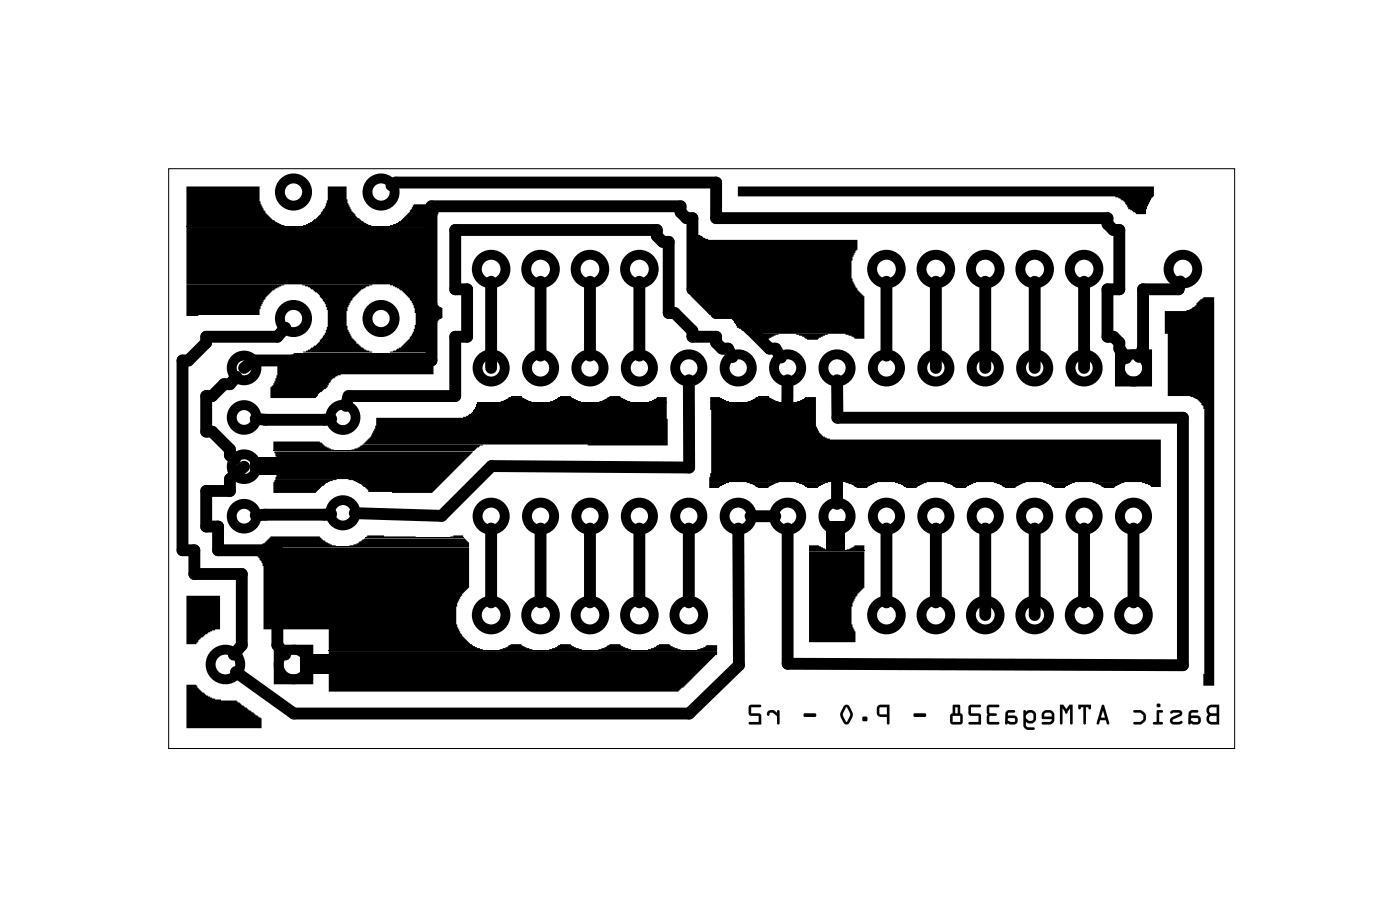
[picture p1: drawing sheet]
<svg xmlns="http://www.w3.org/2000/svg" width="72mm" height="47mm" viewBox="0 0 72 47" stroke-linecap="round" stroke-linejoin="round" font-family="sans-serif">
<path d="M8.7 8.7h54.8v29.8h-54.8zM9.6 11.6h12.7M15.1 18.1h7.2M13.2 28.1h10.9M14.1 23.2h10.3M16.9 33.4h20M18.8 27.6h5.1M24.5 20.7h9.8M36.5 20.7h5.4M41.6 28.3h2.8" fill="none" stroke="#000" stroke-width=".05"/>
<g fill="#000">
<path d="M9.6 9.6h3.7v.7l.2 .5 .5 .5 .6 .3h-5zM9.6 11.7h12.7v3.6l.2 .4 .2 .1v.5l-.2 .2-.2 .4v1.2h-2.3l.6-.2 .5-.5 .3-.7v-.6l-.2-.6-.5-.6-.7-.3h-10.4zM9.6 14.6l5 .1-.4 .1-.6 .5-.3 .6v.3h-3.7zM14.3 18.4h.4l.4-.2h7.2v1h-4.8l-.4 .2-.3 .5-.4 .3-.2 .3h-2.3v-.6l.2-.1 .2-.5zM15.5 14.6h3.6l-.5 .3-.5 .4-.3 .7v.7l.3 .7 .5 .5 .5 .2h-3.5l.6-.3 .5-.6 .1-.4v-.9l-.4-.7-.5-.4zM16.8 9.6h1v.6l.3 .7 .5 .5 .5 .2h-3.5l.6-.3 .5-.6 .1-.4zM20 11.6l.6-.2 .5-.5 .2-.4h1.2v.5l-.2 .3v.3zM35.5 12.1h.5l.4 .2h7.7v.5l-.1 .1-.2 .5v.9l.3 .6 .3 .3v2.2h-.5v-.1l-.4-.1h-5.2l-.1-.2-.3-.2-.2-.3-.2-.2-.3-.1h-.7l-1-1zM37.9 9.6h21.4v.5l-.1 .1-.2 .4-.1 .4h-.5l-.2-.2h-.2l-.3-.5-.4-.2h-19.4zM38.4 17.2h1.6l-.4 .2-.1 .1h-.6l-.1-.2zM40.9 17.2h1.7l-.4 .1-.2 .2h-.5l-.2-.2zM59.9 16h1.1l.4-.2 .1-.2 .4-.3h.5v19.9h-.5v-14.2l-.1-.3-.5-.3h-1.3v-3.2h-.1z"/>
<path d="M9.6 30.6h1.7v1.7h-.2l-.4 .2-.4 .2-.2 .4h-.5zM9.6 35.2h.5l.3 .4 .7 .3 1.1 .1 1.2 .9v.5h-3.8zM12.8 23.5h1.5v.9h-1.5zM13.2 28.1h10.9v2.1l-.3 .3-.3 .5v1.1l.3 .6 .4 .4 .6 .3h-7.9v-1.1h-3.4v-3.2l-.3-.5zM13.3 28l.3-.1 .3-.3h2.5l.3 .3 .6 .2zM14.1 22.7h2.3l.3 .2 .5 .2h-3.1zM14.1 23.2h10.2l-2.1 2.1h-2h-1.3v-.1l-.3-.3-.7-.3h-3.7l.1-.2v-.8zM14.1 24.7l3.2-.1-.6 .2-.5 .5h-2.1zM15.4 33.6h1.5v1h-1.5zM16.9 33.5h20v.2h-.1l-1.9 1.8h-18zM18.1 23.1l.3-.1 .2-.2h6.2l-.3 .2-.1 .1zM18 28h.3l.4-.3h5.2l.2 .2v.2z"/>
<path d="M18.9 27.5l2.5 .1h-2.6zM23.1 27.6l.7-.1v.1zM19.3 21.5h4.5l.5-.3 .2-.5h9.8v2.2l-15.6-.1 .4-.4 .2-.4zM25.7 20.6h.3l.1-.2h.8l.4 .3zM26.2 20.4h.6zM25.7 33.4l.3-.1 .2-.2h.6l.1 .1 .5 .2zM28.3 20.6h.2l.3-.2h.5l.1 .1 .5 .2zM28.2 33.4l.3-.1 .3-.2h.5l.1 .1 .5 .2zM30.8 20.6h.3l.2-.2h.6v.1l.5 .2zM30.8 33.4l.3-.1 .2-.2h.6v.1l.5 .2zM33.4 20.6h.2l.2-.2h.5v.3zM33.3 33.4l.3-.1 .3-.2h.5l.1 .1 .5 .2z"/>
<path d="M35.8 33.4l.4-.1 .1-.1h.6v.2zM36.5 24.8h1l-.3 .1-.2 .2h-.5zM36.5 20.4h.5l.5 .3h-1zM36.5 20.7h5.4v1.2l.4 .5 .4 .2h17v2.4h-.5l-.1-.1-.4-.1h-22.2l.1-.5zM38.4 24.8h1.6l-.2 .1-.3 .2h-.6l-.1-.2zM38.4 20.6l.4-.1v-.1h.8l.4 .3zM38.9 20.4h.6zM40.9 24.8h1.7l-.4 .1-.2 .2h-.5l-.2-.2zM41 20.6h.2l.2-.2h.5v.3zM41.6 28h.5l.5 .3h-1zM41.6 28.3h2.8v1.9l-.3 .3-.3 .7v.9l.2 .3v.6h-2.4zM42.5 26.8h.9v1.5h-.9z"/>
<path d="M43.5 24.8h1.6h-.2l-.3 .3h-.6l-.1-.2zM43.5 28.2l.4-.1v-.1h.5v.3zM46 24.8h1.6l-.2 .1-.3 .2h-.5l-.2-.2zM48.5 24.8h1.7l-.3 .1-.2 .2h-.6l-.1-.2zM51.1 24.8h1.6h-.1l-.4 .3h-.6l-.1-.2zM53.6 24.8h1.7l-.3 .1-.3 .2h-.5l-.2-.2zM56.2 24.8h1.6l-.5 .2v.1h-.6l-.1-.2z"/>
<path d="M62.1 36.3l-.1 .2a.37 .37 0 0 1 0 .5l.2 .2h.5v-1zM62.1 36.3l.6-.1v1h-.5l-.2-.1 .1-.4-.1-.2zM62.2 36.8h.3v.3h-.3zM62.2 36.8v.3h.3v-.3zM62.2 36.4l.3-.1v.4l-.3-.1zM62.2 36.4v.2l.3 .1v-.4zM61.2 36.5l-.1 .7h.4a.23 .23 0 0 0 .2-.2 .23 .23 0 0 0-.2-.2h-.3v-.1l.1-.1h.3v-.1zM61.2 36.5h.4v.1h-.3l-.1 .1v.1h.3a.24 .24 0 0 1 .2 .2 .24 .24 0 0 1-.2 .2h-.4zM61.2 36.9h.4v.2h-.2l-.2-.1zM61.2 36.9v.1l.2 .1h.2v-.2zM60.2 36.6v.1h.4l-.4 .2v.2l.1 .1h.5l-.1-.1h-.4l.4-.3a.17 .17 0 0 0 .1-.2 .17 .17 0 0 0-.2-.1zM60.2 36.6l.4-.1 .2 .1-.1 .2-.4 .2v.1h.4h.1l-.5 .1a.2 .2 0 0 1-.2-.1 .2 .2 0 0 1 .2-.3l.3-.2-.4 .1zM59.5 36.5v.6h-.2v.1h.4l.1-.1h-.2v-.5h.1l.1-.1zM59.5 36.5h.3l-.1 .1h-.1v.5h.2l-.1 .1h-.4v-.1h.2zM59.5 36.3a.1 .1 0 0 0 .2 0 .1 .1 0 0 0-.2 0zM59.4 36.3a.15 .15 0 0 1 .3 0 .15 .15 0 0 1-.3 0zM58.3 36.5v.1h.3l.2 .2v.1l-.2 .2h-.3v.1h.4l.2-.2v-.3l-.3-.2zM58.3 36.5h.4a.36 .36 0 0 1 0 .7h-.4v-.1h.3l.2-.2v-.2l-.2-.1h-.3zM56.6 36.2l-.2 1h.1l.1-.2h.2l.2 .2-.2-.9zM56.7 36.2l.1 .1 .2 .9-.2-.2h-.2l-.1 .2h-.1zM56.7 36.5l.1 .4h-.2zM56.7 36.5l-.1 .4h.2zM55.4 36.2l.1 .3 .2-.2v.9h.1v-.9l.2 .2 .1-.3zM55.4 36.2h.7l-.1 .3-.2-.2v.9h-.1v-.9l-.2 .2zM54.5 36.2v1h.1v-.8l.2 .3 .2-.3v.8h.1v-1h-.1l-.2 .2-.1-.2zM54.5 36.2h.2l.1 .2 .2-.2h.1v1h-.1v-.8l-.2 .3-.2-.3v.8h-.1zM53.6 36.6v.3l.5 .1-.1 .1h-.4v.1h.5l.1-.2v-.4l-.2-.1zM53.6 36.6l.4-.1 .2 .1v.4l-.1 .2h-.5v-.1h.4l.1-.1-.5-.1zM53.7 36.7l.3-.1 .1 .2h-.4zM53.7 36.7v.1h.4l-.1-.2zM52.6 36.5v.9l.2 .1h.4v-.1l-.4-.1-.1-.2 .2 .1 .3-.1v-.5l-.1-.1-.4 .1zM52.6 36.5l.1 .1 .4-.1 .1 .1v.5l-.3 .1-.2-.1 .1 .2 .4 .1v.1h-.4l-.2-.1zM52.8 36.7l.2-.1 .1 .4h-.2l-.2-.1zM52.8 36.7l-.1 .2 .2 .1h.2l-.1-.4zM51.7 36.5v.7h.4a.23 .23 0 0 0 .2-.2 .23 .23 0 0 0-.2-.2h-.3v-.1v-.1h.3v-.1zM51.7 36.5h.4v.1h-.3v.1v.1h.3a.24 .24 0 0 1 .2 .2 .24 .24 0 0 1-.2 .2h-.4zM51.8 36.9h.3l.1 .2h-.3l-.1-.1zM51.8 36.9v.1l.1 .1h.3l-.1-.2zM50.8 36.3l-.1 .9h.2h.4v-.1h-.4v-.3l.3-.1-.3-.1v-.3h.4h.1zM50.8 36.3h.6h-.1h-.4v.3l.3 .1-.3 .1v.3h.4v.1h-.4h-.2zM49.8 36.3v.4l.1 .1h.4v.3h-.5v.1h.6v-.5h-.5v-.4h.5zM49.8 36.3h.6h-.5v.4h.5v.5h-.6v-.1h.5v-.3h-.4l-.1-.1zM49 36.2v.5l-.2 .1v.4h.2h.4l.1-.4-.1-.1v-.4zM49 36.2l.4 .1v.4l.1 .1-.1 .4h-.4h-.2v-.4l.2-.1zM49 36.8h.4v.3h-.4zM49 36.8v.3h.4v-.3zM49.1 36.3h.1v.4h-.1zM49.1 36.3v.4h.1v-.4zM47 36.7v.1h.6l-.1-.1zM47 36.7h.5l.1 .1h-.6zM45.1 36.3v.4l.1 .1h.4v.4h.1v-1zM45.1 36.3l.6-.1v1h-.1v-.4h-.4l-.1-.1zM45.2 36.4l.4-.1v.4h-.4zM45.2 36.4v.3h.4v-.4zM44.3 36.8v.2h.3v-.2zM44.3 36.8h.3v.2h-.3zM43.4 36.3l-.2 .4 .2 .4a.17 .17 0 0 0 .3 0l.1-.4-.2-.4zM43.4 36.3h.2l.2 .4-.1 .4a.17 .17 0 0 1-.3 0l-.2-.4zM43.5 36.4l.2 .3-.2 .4-.2-.4zM43.5 36.4l-.2 .3 .2 .4 .2-.4zM41.3 36.7l.1 .1h.6l-.1-.1zM41.3 36.7h.6l.1 .1h-.6zM39.5 36.5v.3l.1-.2h.1l.2 .2v.4h.2v-.7h-.1l-.1 .1-.1-.1zM39.5 36.5h.3l.1 .1 .1-.1h.1v.7h-.2v-.4l-.2-.2h-.1l-.1 .2zM38.5 36.3v.4l.1 .1h.4v.3h-.5v.1h.6v-.5h-.5v-.4h.5zM38.5 36.3h.6h-.5v.4h.5v.5h-.6v-.1h.5v-.3h-.4l-.1-.1z"/>
<path d="M62.1 36.3l-.1 .2a.26 .26 0 0 1 0 .4l.2 .3h.5v-1zM62.2 36.8h.3v.3h-.3zM62.2 36.4l.3-.1v.4l-.3-.1zM61.2 36.5l-.1 .7h.4a.24 .24 0 0 0 .2-.2 .24 .24 0 0 0-.2-.2h-.3v-.1l.1-.1h.3v-.1zM61.2 36.9h.4v.2h-.2l-.2-.1zM60.2 36.6v.1l.4-.1-.3 .2a.2 .2 0 0 0-.2 .3 .2 .2 0 0 0 .2 .1h.5l-.1-.1h-.4l.4-.3a.17 .17 0 0 0 .1-.2 .17 .17 0 0 0-.2-.1zM59.5 36.5v.6h-.2v.1h.4l.1-.1h-.2v-.5h.1l.1-.1zM59.4 36.3a.15 .15 0 0 0 .3 0 .15 .15 0 0 0-.3 0zM58.3 36.5v.1h.3l.2 .2v.2l-.2 .1h-.3v.1h.3a.38 .38 0 0 0 .3-.3 .38 .38 0 0 0-.3-.4zM56.7 36.2l-.3 1h.1l.1-.2h.2l.2 .2-.2-.9zM56.7 36.5l.1 .4h-.2zM55.4 36.2l.1 .3 .2-.2v.9h.1v-.9l.2 .2 .1-.3zM54.5 36.2v1h.1v-.8l.2 .3 .2-.3v.8h.1v-1h-.1l-.2 .2-.1-.2zM53.6 36.6v.3l.5 .1-.1 .1h-.4v.1h.5l.1-.2v-.4l-.2-.1zM53.7 36.7l.3-.1 .1 .2h-.4zM52.6 36.5v.9l.2 .1h.4v-.1l-.4-.1-.1-.2 .2 .1 .3-.1v-.5l-.1-.1-.4 .1zM52.8 36.7l.2-.1 .1 .4h-.2l-.2-.1zM51.7 36.5v.7h.4a.24 .24 0 0 0 .2-.2 .24 .24 0 0 0-.2-.2h-.3v-.1v-.1h.3v-.1zM51.8 36.9h.3l.1 .2h-.3l-.1-.1zM50.8 36.3l-.1 .9h.2h.4v-.1h-.4v-.3l.3-.1-.3-.1v-.3h.4h.1zM49.8 36.3v.4l.1 .1h.4v.3h-.5v.1h.6v-.5h-.5v-.4h.5zM49 36.2v.5l-.2 .1v.4h.2h.4l.1-.4-.1-.1v-.4zM49 36.8h.4v.3h-.4zM49.1 36.3h.1v.4h-.1zM47 36.7v.1h.6l-.1-.1zM45.1 36.3v.4l.1 .1h.4v.4h.1v-1zM45.2 36.4l.4-.1v.4h-.4zM44.3 36.8v.2h.3v-.2zM43.4 36.3l-.2 .4 .2 .4a.17 .17 0 0 0 .3 0l.1-.4-.2-.4zM43.5 36.4l.2 .3-.2 .4-.2-.4zM41.3 36.7l.1 .1h.6l-.1-.1zM39.5 36.5v.3l.1-.2h.1l.2 .2v.4h.2v-.7h-.1l-.1 .1-.1-.1zM38.5 36.3v.4l.1 .1h.4v.3h-.5v.1h.6v-.5h-.5v-.4h.5z"/>
</g>
<g fill="#000">
<circle cx="20.8" cy="13.4" r=".95"/>
<circle cx="37.4" cy="13.8" r=".95"/>
<circle cx="15.2" cy="29.8" r=".95"/>
<circle cx="38.5" cy="22.3" r=".95"/>
<circle cx="42.9" cy="30" r=".95"/>
</g>
<g fill="none" stroke="#000" stroke-width=".51">
<path d="M57.6 18.2h1.4v1.4h-1.4zM14.3 33.4h1.5v1.5h-1.5z"/>
<circle cx="12.5" cy="18.9" r=".64"/>
<circle cx="15.1" cy="16.4" r=".7"/>
<circle cx="15.1" cy="9.9" r=".7"/>
<circle cx="19.6" cy="16.4" r=".7"/>
<circle cx="19.6" cy="9.9" r=".7"/>
<circle cx="25.2" cy="13.8" r=".74"/>
<circle cx="25.2" cy="18.9" r=".7"/>
<circle cx="27.8" cy="13.8" r=".74"/>
<circle cx="27.8" cy="18.9" r=".7"/>
<circle cx="30.3" cy="13.8" r=".74"/>
<circle cx="30.3" cy="18.9" r=".7"/>
<circle cx="32.9" cy="13.8" r=".74"/>
<circle cx="32.9" cy="18.9" r=".7"/>
<circle cx="35.4" cy="18.9" r=".7"/>
<circle cx="37.9" cy="18.9" r=".7"/>
<circle cx="40.5" cy="18.9" r=".7"/>
<circle cx="43" cy="18.9" r=".7"/>
<circle cx="45.6" cy="13.8" r=".74"/>
<circle cx="45.6" cy="18.9" r=".7"/>
<circle cx="48.1" cy="13.8" r=".74"/>
<circle cx="48.1" cy="18.9" r=".7"/>
<circle cx="50.6" cy="13.8" r=".74"/>
<circle cx="50.6" cy="18.9" r=".7"/>
<circle cx="53.2" cy="13.8" r=".74"/>
<circle cx="53.2" cy="18.9" r=".7"/>
<circle cx="55.7" cy="13.8" r=".74"/>
<circle cx="55.7" cy="18.9" r=".7"/>
<circle cx="58.3" cy="18.9" r=".7"/>
<circle cx="60.8" cy="13.8" r=".74"/>
<circle cx="11.6" cy="34.1" r=".76"/>
<circle cx="12.5" cy="21.5" r=".64"/>
<circle cx="12.5" cy="26.5" r=".64"/>
<circle cx="12.5" cy="24" r=".64"/>
<circle cx="15.1" cy="34.1" r=".76"/>
<circle cx="25.2" cy="31.6" r=".74"/>
<circle cx="25.2" cy="26.5" r=".7"/>
<circle cx="27.8" cy="31.6" r=".74"/>
<circle cx="27.8" cy="26.5" r=".7"/>
<circle cx="30.3" cy="31.6" r=".74"/>
<circle cx="30.3" cy="26.5" r=".7"/>
<circle cx="32.9" cy="31.6" r=".74"/>
<circle cx="32.9" cy="26.5" r=".7"/>
<circle cx="35.4" cy="31.6" r=".74"/>
<circle cx="35.4" cy="26.5" r=".7"/>
<circle cx="37.9" cy="26.5" r=".7"/>
<circle cx="40.5" cy="26.5" r=".7"/>
<circle cx="43" cy="26.5" r=".7"/>
<circle cx="45.6" cy="31.6" r=".74"/>
<circle cx="45.6" cy="26.5" r=".7"/>
<circle cx="48.1" cy="31.6" r=".74"/>
<circle cx="48.1" cy="26.5" r=".7"/>
<circle cx="50.6" cy="31.6" r=".74"/>
<circle cx="50.6" cy="26.5" r=".7"/>
<circle cx="53.2" cy="31.6" r=".74"/>
<circle cx="53.2" cy="26.5" r=".7"/>
<circle cx="55.7" cy="31.6" r=".74"/>
<circle cx="55.7" cy="26.5" r=".7"/>
<circle cx="58.3" cy="31.6" r=".74"/>
<circle cx="58.3" cy="26.5" r=".7"/>
</g>
<g fill="none" stroke="#000" stroke-width=".5">
<circle cx="17.6" cy="21.4" r=".65"/>
<circle cx="17.6" cy="26.4" r=".65"/>
</g>
<g fill="none" stroke="#000" stroke-width=".61">
<path d="M12.2 19.4l-.4 .3h-.3l-.6 .7h-.3v1.8h.3l.9 .9v.3l.3 .2M14.7 16.8l-.4 .5h-3.7v.3l-.9 .9h-.3v9.8h.6v1.2h2.4v3.7l-.4 .4M20.1 9.5l.3-.1h16.4v1.8h20.1v.3l.3 .3h.3v3.1h-.6v2.4h.3l.3 .3v.3l.4 .5M25.2 14.5v4.4M27.8 14.5v3.8M30.3 14.5v3.8M32.9 14.5v3.8M35.4 19.5v4.5h-10.1l-2.6 2.5-4.5-.1M37.7 18.4l-.3-.5h-.3l-.3-.3v-.3h-1.2v-.3l-.9-.9h-.3v-3.7h-.3l-.3-.3v-.3h-10.4v3.1h.6v2.4h-.6v3.1h-5.5l-.1 .5M40.2 18.4l-.3-.5h-.3l-1.6-1.5v-.3h-1.2v-.3l-.9-.9h-.3v-3.7h-.3l-.3-.3v-.3h-12.8v7.9h-9.2l-.5 .4M40.5 19.5v2l2.5 2.5v1.9M43 19.5v2h17.8v12.7l-20.3-.1v-6.9"/>
<path d="M45.6 14.5v3.8M48.1 14.5v4.4M50.6 14.5v4.4M53.2 14.5v4.4M55.7 14.5v4.4M60.7 14.5l-.1 .4h-1.8v3l-.3 .4M12.5 24l-.7 .6v.6h-1.2v1.9h.6v1.2h3.1v4.9l.4 .4M13.1 21.5h3.9M17 26.4l-3.9 .1M25.2 27.2v3.8M27.8 27.2v3.8M30.3 27.2v3.8"/>
<path d="M32.9 27.2v3.8M35.4 27.2v3.8M38 27.2v7l-2.6 2.5h-20.3l-3-2.2M38.6 26.5h1.3M45.6 27.2v3.8M48.1 27.2v3.8M50.6 27.2v4.4M53.2 27.2v4.4M55.7 27.2v3.8M58.3 27.2v3.8"/>
</g>
</svg>
